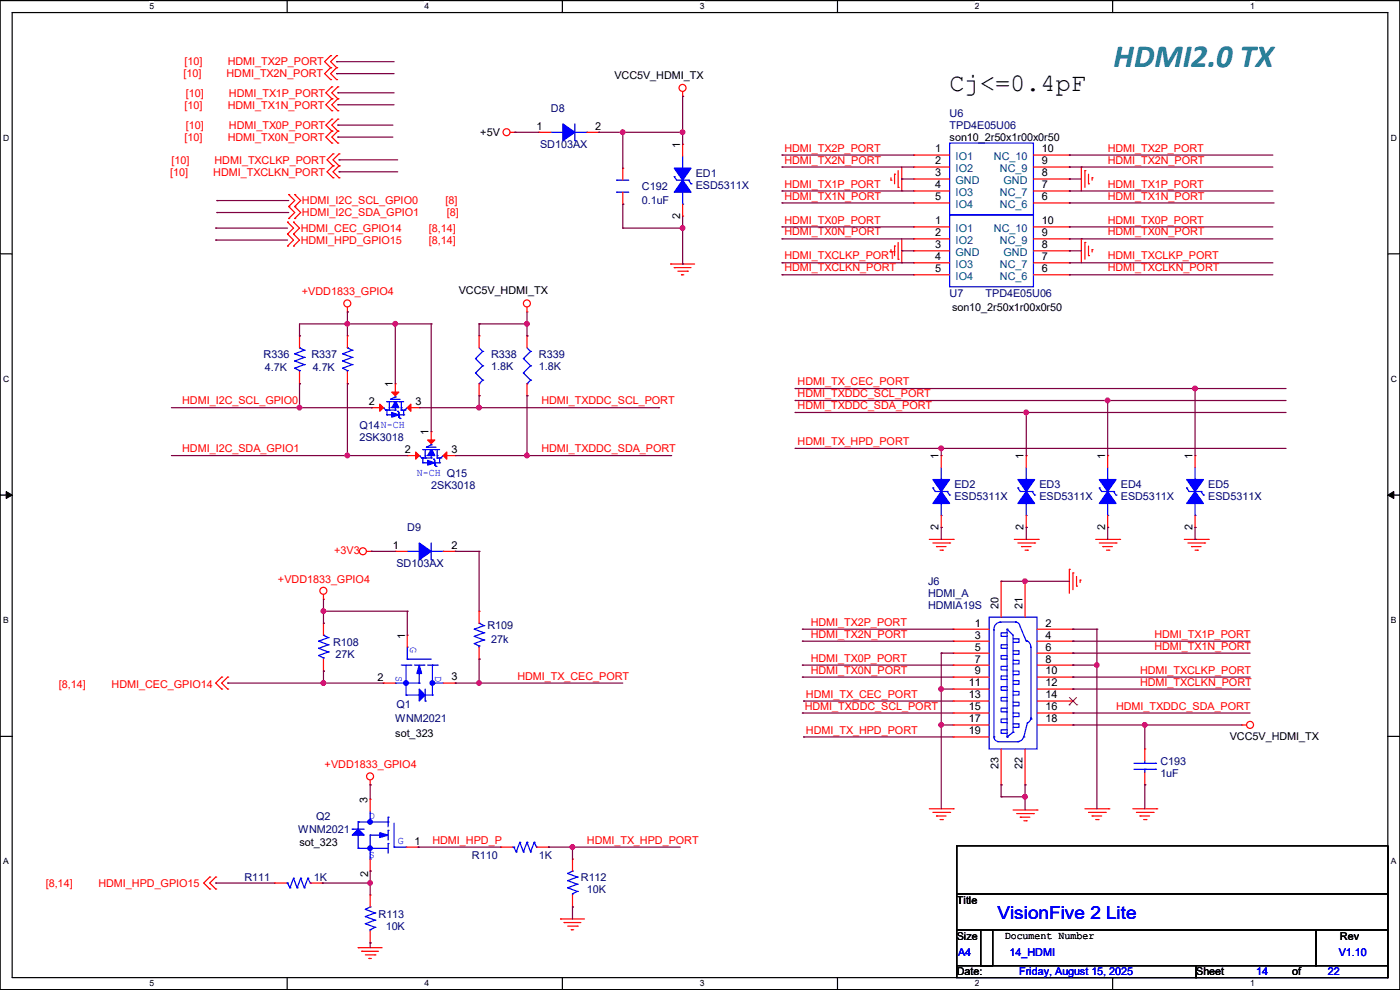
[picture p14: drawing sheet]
<svg xmlns="http://www.w3.org/2000/svg" width="297mm" height="210mm" viewBox="0 0 297 210" stroke-linecap="round" stroke-linejoin="round" font-family="sans-serif">
<defs><g id="words">
<text font-size="6.9" fill="#008080" x="236.3" y="14.3">HDMI2.0 TX</text>
<text font-size="5.3" x="201.5" y="19.4">Cj&lt;=0.4pF</text>
<text font-size="3.8" fill="#00f" x="211.6" y="195">VisionFive 2 Lite</text>
<g font-size="2.3" fill="#f00">
<text x="38.9" y="16.4">[10]</text>
<text x="39.2" y="13.9">[10]</text>
<text x="48" y="16.4">HDMI_TX2N_PORT</text>
<text x="48.3" y="13.9">HDMI_TX2P_PORT</text>
<text x="39.2" y="23">[10]</text>
<text x="39.4" y="20.5">[10]</text>
<text x="48.3" y="23">HDMI_TX1N_PORT</text>
<text x="48.6" y="20.5">HDMI_TX1P_PORT</text>
<text x="39.2" y="29.9">[10]</text>
<text x="39.4" y="27.3">[10]</text>
<text x="48.3" y="29.9">HDMI_TX0N_PORT</text>
<text x="48.6" y="27.3">HDMI_TX0P_PORT</text>
<text x="36.4" y="34.7">[10]</text>
<text x="45.5" y="34.7">HDMI_TXCLKP_PORT</text>
<text x="166.4" y="32.2">HDMI_TX2P_PORT</text>
<text x="166.4" y="34.7">HDMI_TX2N_PORT</text>
<text x="235" y="32.2">HDMI_TX2P_PORT</text>
<text x="235" y="34.7">HDMI_TX2N_PORT</text>
<text x="36.1" y="37.3">[10]</text>
<text x="45.3" y="37.3">HDMI_TXCLKN_PORT</text>
<text x="166.4" y="39.8">HDMI_TX1P_PORT</text>
<text x="235" y="39.8">HDMI_TX1P_PORT</text>
<text x="64.1" y="45.9">HDMI_I2C_SDA_GPIO1</text>
<text x="64.1" y="43.3">HDMI_I2C_SCL_GPIO0</text>
<text x="94.5" y="43.3">[8]</text>
<text x="94.8" y="45.9">[8]</text>
<text x="166.4" y="47.4">HDMI_TX0P_PORT</text>
<text x="166.4" y="42.3">HDMI_TX1N_PORT</text>
<text x="235" y="47.4">HDMI_TX0P_PORT</text>
<text x="235" y="42.3">HDMI_TX1N_PORT</text>
<text x="63.8" y="49.2">HDMI_CEC_GPIO14</text>
<text x="63.8" y="51.7">HDMI_HPD_GPIO15</text>
<text x="91" y="49.2">[8,14]</text>
<text x="91" y="51.7">[8,14]</text>
<text x="166.4" y="50">HDMI_TX0N_PORT</text>
<text x="235" y="50">HDMI_TX0N_PORT</text>
<text x="166.4" y="55">HDMI_TXCLKP_PORT</text>
<text x="166.4" y="57.6">HDMI_TXCLKN_PORT</text>
<text x="235" y="55">HDMI_TXCLKP_PORT</text>
<text x="235" y="57.6">HDMI_TXCLKN_PORT</text>
<text x="64.1" y="62.7">+VDD1833_GPIO4</text>
<text x="169.2" y="81.7">HDMI_TX_CEC_PORT</text>
<text x="38.7" y="85.8">HDMI_I2C_SCL_GPIO0</text>
<text x="114.9" y="85.8">HDMI_TXDDC_SCL_PORT</text>
<text x="169.2" y="84.2">HDMI_TXDDC_SCL_PORT</text>
<text x="169.2" y="86.8">HDMI_TXDDC_SDA_PORT</text>
<text x="38.7" y="95.9">HDMI_I2C_SDA_GPIO1</text>
<text x="114.9" y="95.9">HDMI_TXDDC_SDA_PORT</text>
<text x="169.2" y="94.4">HDMI_TX_HPD_PORT</text>
<text x="70.9" y="117.5">+3V3</text>
<text x="59" y="123.6">+VDD1833_GPIO4</text>
<text x="172" y="135.3">HDMI_TX2N_PORT</text>
<text x="172" y="132.8">HDMI_TX2P_PORT</text>
<text x="244.9" y="135.3">HDMI_TX1P_PORT</text>
<text x="244.9" y="137.8">HDMI_TX1N_PORT</text>
<text x="172" y="140.4">HDMI_TX0P_PORT</text>
<text x="172" y="142.9">HDMI_TX0N_PORT</text>
<text x="241.9" y="142.9">HDMI_TXCLKP_PORT</text>
<text x="12.5" y="146">[8,14]</text>
<text x="23.7" y="146">HDMI_CEC_GPIO14</text>
<text x="109.8" y="144.2">HDMI_TX_CEC_PORT</text>
<text x="171" y="148">HDMI_TX_CEC_PORT</text>
<text x="241.9" y="145.5">HDMI_TXCLKN_PORT</text>
<text x="170.7" y="150.5">HDMI_TXDDC_SCL_PORT</text>
<text x="171" y="155.6">HDMI_TX_HPD_PORT</text>
<text x="236.8" y="150.5">HDMI_TXDDC_SDA_PORT</text>
<text x="68.9" y="163">+VDD1833_GPIO4</text>
<text x="91.7" y="179">HDMI_HPD_P</text>
<text x="124.5" y="179">HDMI_TX_HPD_PORT</text>
<text x="9.7" y="188.1">[8,14]</text>
<text x="20.9" y="188.1">HDMI_HPD_GPIO15</text>
</g>
<g font-size="2.3">
<text x="130.3" y="16.7">VCC5V_HDMI_TX</text>
<text x="101.9" y="28.9">+5V</text>
<text x="113.8" y="27.5">1</text>
<text x="126.3" y="27.5">2</text>
<text x="201.5" y="29.9">son10_2r50x1r00x0r50</text>
<text x="144.3" y="31.4" transform="rotate(-90 144.3 31.4)">1</text>
<text x="198.4" y="32.3">1</text>
<text x="198.4" y="34.9">2</text>
<text x="221" y="32.3">10</text>
<text x="221" y="34.9">9</text>
<text x="198.4" y="40">4</text>
<text x="198.4" y="37.4">3</text>
<text x="221" y="40">7</text>
<text x="221" y="37.4">8</text>
<text x="144.3" y="46.4" transform="rotate(-90 144.3 46.4)">2</text>
<text x="198.4" y="47.6">1</text>
<text x="198.4" y="42.5">5</text>
<text x="221" y="47.6">10</text>
<text x="221" y="42.5">6</text>
<text x="198.4" y="50.1">2</text>
<text x="198.4" y="52.7">3</text>
<text x="221" y="50.1">9</text>
<text x="221" y="52.7">8</text>
<text x="198.4" y="55.2">4</text>
<text x="198.4" y="57.7">5</text>
<text x="221" y="55.2">7</text>
<text x="221" y="57.7">6</text>
<text x="97.3" y="62.4">VCC5V_HDMI_TX</text>
<text x="202" y="66">son10_2r50x1r00x0r50</text>
<text x="83.3" y="82.2" transform="rotate(-90 83.3 82.2)">1</text>
<text x="78.3" y="85.9">2</text>
<text x="88.2" y="85.9">3</text>
<text x="90.9" y="92.3" transform="rotate(-90 90.9 92.3)">1</text>
<text x="85.9" y="96.1">2</text>
<text x="95.8" y="96.1">3</text>
<text x="199.1" y="97.4" transform="rotate(-90 199.1 97.4)">1</text>
<text x="217.2" y="97.4" transform="rotate(-90 217.2 97.4)">1</text>
<text x="234.4" y="97.4" transform="rotate(-90 234.4 97.4)">1</text>
<text x="253" y="97.4" transform="rotate(-90 253 97.4)">1</text>
<text x="199.1" y="112.4" transform="rotate(-90 199.1 112.4)">2</text>
<text x="217.2" y="112.4" transform="rotate(-90 217.2 112.4)">2</text>
<text x="234.4" y="112.4" transform="rotate(-90 234.4 112.4)">2</text>
<text x="253" y="112.4" transform="rotate(-90 253 112.4)">2</text>
<text x="83.4" y="116.4">1</text>
<text x="95.8" y="116.4">2</text>
<text x="211.8" y="129.2" transform="rotate(-90 211.8 129.2)">20</text>
<text x="216.9" y="129.2" transform="rotate(-90 216.9 129.2)">21</text>
<text x="86" y="135.5" transform="rotate(-90 86 135.5)">1</text>
<text x="206.8" y="132.9">1</text>
<text x="206.8" y="135.5">3</text>
<text x="221.8" y="132.9">2</text>
<text x="221.8" y="135.5">4</text>
<text x="206.8" y="138">5</text>
<text x="206.8" y="140.5">7</text>
<text x="206.8" y="143.1">9</text>
<text x="221.8" y="138">6</text>
<text x="221.8" y="140.5">8</text>
<text x="221.8" y="143.1">10</text>
<text x="80.1" y="144.4">2</text>
<text x="95.8" y="144.4">3</text>
<text x="205.5" y="145.6">11</text>
<text x="205.5" y="148.2">13</text>
<text x="221.8" y="145.6">12</text>
<text x="221.8" y="148.2">14</text>
<text x="205.5" y="150.7">15</text>
<text x="205.5" y="153.2">17</text>
<text x="205.5" y="155.8">19</text>
<text x="221.8" y="150.7">16</text>
<text x="221.8" y="153.2">18</text>
<text x="83.9" y="156.4">sot_323</text>
<text x="260.9" y="156.9">VCC5V_HDMI_TX</text>
<text x="211.8" y="163.2" transform="rotate(-90 211.8 163.2)">23</text>
<text x="216.9" y="163.2" transform="rotate(-90 216.9 163.2)">22</text>
<text x="78" y="170.3" transform="rotate(-90 78 170.3)">3</text>
<text x="63.5" y="179.5">sot_323</text>
<text x="87.9" y="179.2">1</text>
<text x="78.1" y="186.1" transform="rotate(-90 78.1 186.1)">2</text>
<text x="203" y="191.7">Title</text>
<text x="203" y="199.3">Size</text>
<text x="213.1" y="199.1">Document Number</text>
<text x="284.3" y="199.3">Rev</text>
<text x="203" y="206.9">Date:</text>
<text x="253.8" y="206.9">Sheet</text>
<text x="274.1" y="206.9">of</text>
</g>
<g font-size="2.3" fill="#000080">
<text x="116.9" y="23.8">D8</text>
<text x="201.5" y="24.8">U6</text>
<text x="201.5" y="27.3">TPD4E05U06</text>
<text x="114.6" y="31.4">SD103AX</text>
<text x="136.2" y="40.3">C192</text>
<text x="147.6" y="37.5">ED1</text>
<text x="147.6" y="40">ESD5311X</text>
<text x="136.2" y="43.3">0.1uF</text>
<text x="201.5" y="62.9">U7</text>
<text x="209.1" y="62.9">TPD4E05U06</text>
<text x="55.9" y="75.9">R336</text>
<text x="66.1" y="75.9">R337</text>
<text x="104.2" y="75.9">R338</text>
<text x="114.3" y="75.9">R339</text>
<text x="56.2" y="78.7">4.7K</text>
<text x="66.3" y="78.7">4.7K</text>
<text x="104.2" y="78.4">1.8K</text>
<text x="114.3" y="78.4">1.8K</text>
<text x="76.2" y="91.1">Q14N-CH</text>
<text x="76.2" y="93.6">2SK3018</text>
<text x="91.5" y="103.8">2SK3018</text>
<text x="202.5" y="103.5">ED2</text>
<text x="202.5" y="106.1">ESD5311X</text>
<text x="220.5" y="103.5">ED3</text>
<text x="220.5" y="106.1">ESD5311X</text>
<text x="237.8" y="103.5">ED4</text>
<text x="237.8" y="106.1">ESD5311X</text>
<text x="256.3" y="103.5">ED5</text>
<text x="256.3" y="106.1">ESD5311X</text>
<text x="86.4" y="112.7">D9</text>
<text x="84.1" y="120.3">SD103AX</text>
<text x="196.9" y="124.1">J6</text>
<text x="196.9" y="126.7">HDMI_A</text>
<text x="196.9" y="129.2">HDMIA19S</text>
<text x="70.7" y="137.1">R108</text>
<text x="103.4" y="133.5">R109</text>
<text x="104.2" y="136.3">27k</text>
<text x="71.2" y="139.6">27K</text>
<text x="83.9" y="153.1">WNM2021</text>
<text x="84.1" y="150.3">Q1</text>
<text x="246.2" y="162.2">C193</text>
<text x="246.2" y="164.8">1uF</text>
<text x="67.1" y="173.9">Q2</text>
<text x="63.3" y="176.7">WNM2021</text>
<text x="100.1" y="182.3">R110</text>
<text x="114.3" y="182.3">1K</text>
<text x="51.9" y="186.9">R111</text>
<text x="66.6" y="186.9">1K</text>
<text x="123.2" y="186.9">R112</text>
<text x="124.5" y="189.4">10K</text>
<text x="80.3" y="194.7">R113</text>
<text x="81.8" y="197.3">10K</text>
</g>
<g font-size="2.3" fill="#004080">
<text x="202.7" y="34">IO1</text>
<text x="210.9" y="34">NC_10</text>
<text x="202.7" y="36.5">IO2</text>
<text x="202.7" y="41.6">IO3</text>
<text x="202.7" y="39">GND</text>
<text x="212.1" y="36.5">NC_9</text>
<text x="212.1" y="41.6">NC_7</text>
<text x="212.9" y="39">GND</text>
<text x="202.7" y="44.1">IO4</text>
<text x="212.1" y="44.1">NC_6</text>
<text x="202.7" y="49.2">IO1</text>
<text x="202.7" y="51.7">IO2</text>
<text x="210.9" y="49.2">NC_10</text>
<text x="212.1" y="51.7">NC_9</text>
<text x="202.7" y="56.8">IO3</text>
<text x="202.7" y="59.4">IO4</text>
<text x="202.7" y="54.3">GND</text>
<text x="212.1" y="56.8">NC_7</text>
<text x="212.1" y="59.4">NC_6</text>
<text x="212.9" y="54.3">GND</text>
</g>
<g font-size="2.3" fill="#00f">
<text x="88.4" y="101">N-CH Q15</text>
<text x="87" y="137.3" transform="rotate(90 87 137.3)">G</text>
<text x="83.9" y="143.4" transform="rotate(90 83.9 143.4)">S</text>
<text x="92.3" y="143.4" transform="rotate(90 92.3 143.4)">D</text>
<text x="78.3" y="173.7">D</text>
<text x="84.4" y="179">G</text>
<text x="78.3" y="182.1">S</text>
<text x="203.2" y="202.9">A4</text>
<text x="214.2" y="202.9">14_HDMI</text>
<text x="284" y="202.9">V1.10</text>
<text x="216.2" y="206.9">Friday, August 15, 2025</text>
<text x="266.5" y="206.9">14</text>
<text x="281.7" y="206.9">22</text>
</g>
<g font-size="1.8">
<text x="31.7" y="2">5</text>
<text x="90.1" y="2">4</text>
<text x="148.5" y="2">3</text>
<text x="206.8" y="2">2</text>
<text x="265.2" y="2">1</text>
<text x=".7" y="29.8">D</text>
<text x="295.1" y="29.8">D</text>
<text x=".7" y="81">C</text>
<text x="295.1" y="81">C</text>
<text x=".7" y="132.2">B</text>
<text x="295.1" y="132.2">B</text>
<text x=".7" y="183.4">A</text>
<text x="295.1" y="183.4">A</text>
<text x="31.7" y="209.3">5</text>
<text x="90.1" y="209.3">4</text>
<text x="148.5" y="209.3">3</text>
<text x="206.8" y="209.3">2</text>
<text x="265.2" y="209.3">1</text>
</g>
</g></defs>
<path d="M0 .1h297v209.8h-297zM2.6 2.7h291.8v204.7h-291.8z" fill="none" stroke="#000" stroke-width=".25"/>
<g fill="#fff">
<path d="M31.7 .4h1v2h-1z"/>
<path d="M31.7 207.6h1v2h-1z"/>
</g>
<path d="M60.9 .1v2.6M60.9 207.4v2.5" fill="none" stroke="#000" stroke-width=".25"/>
<g fill="#fff">
<path d="M90.1 .4h1v2h-1z"/>
<path d="M90.1 207.6h1v2h-1z"/>
</g>
<path d="M119.3 .1v2.6M119.3 207.4v2.5" fill="none" stroke="#000" stroke-width=".25"/>
<g fill="#fff">
<path d="M148.5 .4h.9v2h-.9z"/>
<path d="M148.5 207.6h.9v2h-.9z"/>
</g>
<path d="M177.7 .1v2.6M177.7 207.4v2.5" fill="none" stroke="#000" stroke-width=".25"/>
<g fill="#fff">
<path d="M206.8 .4h1v2h-1z"/>
<path d="M206.8 207.6h1v2h-1z"/>
</g>
<path d="M236.1 .1v2.6M236.1 207.4v2.5" fill="none" stroke="#000" stroke-width=".25"/>
<g fill="#fff">
<path d="M265.2 .4h1v2h-1z"/>
<path d="M265.2 207.6h1v2h-1z"/>
<path d="M.7 28.2h1.2v2h-1.2z"/>
<path d="M295.1 28.2h1.2v2h-1.2z"/>
<path d="M.7 79.4h1.2v2h-1.2z"/>
<path d="M295.1 79.4h1.2v2h-1.2z"/>
</g>
<path d="M0 53.8h2.6M294.4 53.8h2.6" fill="none" stroke="#000" stroke-width=".25"/>
<g fill="#fff">
<path d="M.7 130.6h1.2v2h-1.2z"/>
<path d="M295.1 130.6h1.1v2h-1.1z"/>
</g>
<path d="M0 105h2.6M294.4 105h2.6" fill="none" stroke="#000" stroke-width=".25"/>
<path d="M1.3 104.3l1.3 .7-1.3 .7zM294.4 105l1.3-.7v1.4z" fill="#000" stroke="#000" stroke-width=".21"/>
<g fill="#fff">
<path d="M.7 181.8h1.2v2h-1.2z"/>
<path d="M295.1 181.8h1.1v2h-1.1z"/>
</g>
<path d="M0 156.2h2.6M294.4 156.2h2.6M203 179.5h91.4v10.1h-91.4zM203 189.6h91.4v7.6h-91.4zM203 197.2h7.6v7.7h-7.6zM208.1 197.2h71.1v7.7h-71.1zM279.2 197.2h15.2v7.7h-15.2zM203 204.9h50.8v2.5h-50.8zM253.8 204.9h40.6v2.5h-40.6z" fill="none" stroke="#000" stroke-width=".25"/>
<g fill="none" stroke="#f00" stroke-width=".25">
<path d="M70.1 16.9h.1M70.1 14.4h.1M70.1 11.8h.1M70.1 14.4l-1.2 1.2 1.2 1.3M70.1 11.8l-1.2 1.3 1.2 1.3M70.4 18.4h.1M70.4 18.4l-1.3 1.3 1.3 1.3M71.4 16.9h.1M71.4 14.4h.1M71.4 11.8h.1M71.4 14.4l-1.3 1.2 1.3 1.3M71.4 11.8l-1.3 1.3 1.3 1.3"/>
<path d="M71.7 18.4h.1M71.7 18.4l-1.3 1.3 1.3 1.3M144.8 19.4v1M70.4 23.5h.1M70.4 21h.1M70.4 30.4h.1M70.4 27.8h.1M70.4 25.3h.1M70.4 21l-1.3 1.2 1.3 1.3M70.4 27.8l-1.3 1.3 1.3 1.3M70.4 25.3l-1.3 1.2 1.3 1.3M70.7 37.7h.1"/>
<path d="M70.7 35.2h.1M70.7 32.6h.1M70.7 35.2l-1.3 1.2 1.3 1.3M70.7 32.6l-1.3 1.3 1.3 1.3M71.7 23.5h.1M71.7 21h.1M71.7 30.4h.1M71.7 27.8h.1M71.7 25.3h.1M71.7 21l-1.3 1.2 1.3 1.3M71.7 27.8l-1.3 1.3 1.3 1.3M71.7 25.3l-1.3 1.2 1.3 1.3"/>
<path d="M71.9 37.7h.1M71.9 35.2h.1M71.9 32.6h.1M71.9 35.2l-1.2 1.2 1.2 1.3M71.9 32.6l-1.2 1.3 1.2 1.3M108.2 28.1h1.1M109.3 28.1h.1M114.3 28.1h.1M114.3 28.1h2.6M124.5 28.1h2.5M127 28.1h.1M132.1 35.7h.1"/>
<path d="M132.1 35.7v2.5M144.8 20.4h.1M144.8 30.6h.1M144.8 30.6v2.5M189 38.2h.1M189 37.7v.5M189.8 37h.1M189.8 37v2M190.5 39.8h.1M190.5 36.2v3.6M191.3 35.4v5.1M193.8 32.9h.1"/>
<path d="M193.8 35.4h.1M193.8 38h.1M193.8 32.9h7.7M193.8 35.4h7.7M193.8 38h7.7M219.2 32.9h7.7M219.2 35.4h7.7M219.2 38h7.7M226.9 32.9h.1M226.9 35.4h.1M226.9 38h.1M229.4 35.4h.1"/>
<path d="M229.4 35.4v5.1M230.2 36.2h.1M230.2 36.2v3.6M230.9 39h.1M230.9 37v2M231.7 37.7h.1M231.7 37.7v.5M61 47.1h.1M61 49.7h.1M61 52.2h.1M61 47.1l1.3 1.3-1.3 1.3M61 49.7l1.3 1.2-1.3 1.3"/>
<path d="M61.3 43.8h.1M61.3 46.4h.1M61.3 41.3h.1M61.3 43.8l1.2 1.3-1.2 1.3M61.3 41.3l1.2 1.2-1.2 1.3M62.3 47.1h.1M62.3 49.7h.1M62.3 52.2h.1M62.3 47.1l1.2 1.3-1.2 1.3M62.3 49.7l1.2 1.2-1.2 1.3M62.5 43.8h.1M62.5 46.4h.1"/>
<path d="M62.5 41.3h.1M62.5 43.8l1.3 1.3-1.3 1.3M62.5 41.3l1.3 1.2-1.3 1.3M132.1 43.3h.1M132.1 40.8v2.5M142.3 56h.1M142.3 56h5.1M143 56.8h.1M143 56.8h3.6M143.8 57.5h2M144.6 58.3h.1M144.6 58.3h.5"/>
<path d="M144.8 45.8h.1M144.8 43.3v2.5M145.8 57.5h.1M189 53.5h.1M189 53v.5M189.8 52.2h.1M189.8 52.2v2M190.5 55h.1M190.5 51.4v3.6M191.3 40.5h.1M191.3 55.8h.1M191.3 50.7v5.1"/>
<path d="M193.8 48.1h.1M193.8 50.7h.1M193.8 55.8h.1M193.8 58.3h.1M193.8 53.2h.1M193.8 40.5h.1M193.8 43.1h.1M193.8 58.3h7.7M193.8 48.1h7.7M193.8 50.7h7.7M193.8 55.8h7.7M193.8 53.2h7.7"/>
<path d="M193.8 40.5h7.7M193.8 43.1h7.7M219.2 58.3h7.7M219.2 48.1h7.7M219.2 50.7h7.7M219.2 55.8h7.7M219.2 53.2h7.7M219.2 40.5h7.7M219.2 43.1h7.7M226.9 48.1h.1M226.9 50.7h.1M226.9 55.8h.1"/>
<path d="M226.9 58.3h.1M226.9 53.2h.1M226.9 40.5h.1M226.9 43.1h.1M229.4 50.7h.1M229.4 50.7v5.1M230.2 51.4h.1M230.2 51.4v3.6M230.9 54.2h.1M230.9 52.2v2M231.7 53h.1M231.7 53v.5"/>
<path d="M63.5 71.2h.1M63.5 71.2v2.6M63.5 78.9v2.5M73.7 66.2h.1M73.7 71.2h.1M73.7 65.2v1M73.7 71.2v2.6M73.7 78.9v2.5M101.6 71.2h.1M101.6 71.2v2.6M111.8 66.2h.1M111.8 71.2h.1"/>
<path d="M111.8 65.2v1M111.8 71.2v2.6M63.5 81.4h.1M73.7 81.4h.1M78.8 86.5h.1M78.8 86.5h2.5M83.9 81.4h.1M83.9 81.4v2.5M86.4 96.6h.1M86.4 96.6h2.5M86.4 86.5h2.5M88.9 86.5h.1"/>
<path d="M91.5 91.6h.1M91.5 91.6v2.5M94 96.6h2.6M96.6 96.6h.1M101.6 83.9h.1M101.6 81.4v2.5M111.8 83.9h.1M111.8 81.4v2.5M199.7 96.6h.1M199.7 96.6v2.6M217.7 96.6h.1M217.7 96.6v2.6"/>
<path d="M235 96.6h.1M235 96.6v2.6M253.5 96.6h.1M253.5 96.6v2.6M77.8 117h1M78.8 117h.1M83.9 117h.1M83.9 117h2.5M94 117h2.6M96.6 117h.1M197.1 114.4h5.1M197.9 115.2h3.6"/>
<path d="M198.7 116h.1M198.7 116h2M199.4 116.7h.5M199.7 111.9h.1M199.7 109.3v2.6M199.9 116.7h.1M201.5 115.2h.1M202.2 114.4h.1M215.2 114.4h5.1M215.9 115.2h3.6M216.7 116h.1M216.7 116h2"/>
<path d="M217.5 116.7h.5M217.7 111.9h.1M217.7 109.3v2.6M218 116.7h.1M219.5 115.2h.1M220.3 114.4h.1M232.5 114.4h5M233.2 115.2h3.6M234 116h.1M234 116h2M234.7 116.7h.5M235 111.9h.1"/>
<path d="M235 109.3v2.6M235.2 116.7h.1M236.8 115.2h.1M237.5 114.4h.1M251.2 114.4h5.1M252 115.2h3.6M252.8 116h.1M252.8 116h2M253.5 111.9h.1M253.5 116.7h.5M253.5 109.3v2.6M254 116.7h.1"/>
<path d="M255.6 115.2h.1M256.3 114.4h.1M68.6 127.1h.1M68.6 132.2h.1M68.6 126.1v1M68.6 132.2v2.5M68.6 139.8v2.6M86.4 134.7h.1M86.4 134.7v2.6M101.6 129.7h.1M101.6 139.8h.1M101.6 129.7v2.5"/>
<path d="M101.6 137.3v2.5M202.2 133.5h.1M202.2 136h.1M202.2 138.6h.1M202.2 133.5h7.6M202.2 136h7.6M202.2 138.6h7.6M212.4 123.3h.1M212.4 123.3v7.6M217.5 123.3h.1M217.5 123.3v7.6M220 133.5h7.6"/>
<path d="M220 136h7.6M220 138.6h7.6M226.9 120.8h.1M226.9 120.8v5.1M227.6 121.5h.1M227.6 133.5h.1M227.6 136h.1M227.6 138.6h.1M227.6 121.5v3.6M228.4 124.3h.1M228.4 122.3v2M229.2 123.1h.1"/>
<path d="M229.2 123.1v.5M47 143.6h.1M47 146.2h.1M47 143.6l-1.2 1.3 1.2 1.3M48.3 143.6h.1M48.3 146.2h.1M48.3 143.6l-1.3 1.3 1.3 1.3M68.6 142.4h.1M81.3 144.9h.1M81.3 144.9h2.6M94 144.9h2.6M96.6 144.9h.1"/>
<path d="M202.2 141.1h.1M202.2 143.6h.1M202.2 146.2h.1M202.2 148.7h.1M202.2 151.3h.1M202.2 153.8h.1M202.2 156.3h.1M202.2 153.8h7.6M202.2 141.1h7.6M202.2 143.6h7.6M202.2 146.2h7.6M202.2 148.7h7.6"/>
<path d="M202.2 151.3h7.6M202.2 156.3h7.6M212.4 158.9v7.6M217.5 158.9v7.6M220 153.8h7.6M220 141.1h7.6M220 143.6h7.6M220 146.2h7.6M220 148.7h7.6M220 151.3h7.6M227.6 141.1h.1M227.6 143.6h.1"/>
<path d="M227.6 146.2h.1M227.6 148.7h.1M227.6 151.3h.1M227.6 153.8h.1M242.9 158.9h.1M242.9 158.9v2.5M263.4 153.8h.1M263.4 153.8h1.1M78.5 166.5h.1M78.5 169.5h.1M78.5 165.5v1M78.5 169.5v2.6"/>
<path d="M86.1 179.7h2.6M88.7 179.7h.1M106.2 179.7h.1M106.2 179.7h2.6M113.8 179.7h2.6M116.4 179.7h.1M197.1 171.6h5.1M197.9 172.3h3.6M198.7 173.1h.1M198.7 173.1h2M199.4 173.9h.5M199.9 173.9h.1"/>
<path d="M201.5 172.3h.1M202.2 171.6h.1M212.4 166.5h.1M214.9 171.8h5.1M215.7 172.6h3.5M216.5 173.4h.1M216.5 173.4h2M217.2 174.1h.5M217.5 166.5h.1M217.7 174.1h.1M219.2 172.6h.1M220 171.8h.1"/>
<path d="M230.2 171.6h5M230.9 172.3h3.6M231.7 173.1h.1M231.7 173.1h2M232.5 173.9h.5M233 173.9h.1M234.5 172.3h.1M235.2 171.6h.1M240.3 171.6h5.1M241.1 172.3h3.5M241.9 173.1h.1M241.9 173.1h2"/>
<path d="M242.6 173.9h.5M242.9 166.5h.1M242.9 164v2.5M243.1 173.9h.1M244.6 172.3h.1M245.4 171.6h.1M44.5 186.1h.1M44.5 188.6h.1M44.5 186.1l-1.3 1.2 1.3 1.3M45.8 186.1h.1M45.8 188.6h.1M45.8 186.1l-1.3 1.2 1.3 1.3"/>
<path d="M58.2 187.3h.1M58.2 187.3h2.5M65.8 187.3h2.6M68.4 187.3h.1M78.5 184.8h.1M78.5 189.9h.1M78.5 182.2v2.6M78.5 189.9v2.5M78.5 197.5v2.5M118.9 194.9h.1M118.9 194.9h5.1M119.7 195.7h.1"/>
<path d="M119.7 195.7h3.5M120.4 196.5h2.1M121.2 197.2h.1M121.2 197.2h.5M121.5 182.2h.1M121.5 192.4h.1M121.5 182.2v2.6M121.5 189.9v2.5M122.5 196.5h.1M76 201h.1M76 201h5.1M76.8 201.8h.1"/>
<path d="M76.8 201.8h3.5M77.5 202.6h2M78.3 203.3h.1M78.3 203.3h.5M78.5 200h.1M79.5 202.6h.1"/>
<circle cx="144.8" cy="18.6" r=".74"/>
<circle cx="107.5" cy="28" r=".74"/>
<circle cx="73.7" cy="64.4" r=".74"/>
<circle cx="111.8" cy="64.4" r=".74"/>
<circle cx="77" cy="116.9" r=".74"/>
<circle cx="68.6" cy="125.3" r=".74"/>
<circle cx="265.2" cy="153.8" r=".74"/>
<circle cx="78.5" cy="164.7" r=".74"/>
</g>
<g fill="none" stroke="#00f" stroke-width=".25">
<path d="M116.9 28.1h2.5M119.4 28.1h.1M122 29.8h.1M122 26.3v3.5M122 28.1h2.5M124.5 28.1h.1M130.9 38.2h.1M130.9 38.2h2.5M143 37.5h.1M143 37.5l.6 .7h2.5M144.8 35.7h.1M144.8 33.1v2.6"/>
<path d="M146.1 38.2h.1M146.1 38.2l.5 .8M146.6 39h.1M201.5 30.4h17.7v15.2h-17.7zM130.9 40.8h.1M130.9 40.8h2.5M144.8 43.3h.1M144.8 40.8v2.5M201.5 45.6h17.7v15.2h-17.7zM62.5 78.1h.1M62.5 76.6h.1M62.5 75.1h.1"/>
<path d="M62.5 78.1l1 .5M62.5 76.6l2.1 .7M62.5 75.1l2.1 .7M63.5 73.8h.1M63.5 78.6h.1M63.5 73.8l1.1 .5M63.5 78.6v.3M64.6 77.3h.1M64.6 75.8h.1M64.6 74.3h.1M64.6 77.3l-2.1 .8M64.6 75.8l-2.1 .8"/>
<path d="M64.6 74.3l-2.1 .8M72.7 78.1h.1M72.7 76.6h.1M72.7 75.1h.1M72.7 78.1l1 .5M72.7 76.6l2 .7M72.7 75.1l2 .7M73.7 73.8h.1M73.7 78.6h.1M73.7 73.8l1 .5M73.7 78.6v.3M74.7 77.3h.1"/>
<path d="M74.7 75.8h.1M74.7 74.3h.1M74.7 77.3l-2 .8M74.7 75.8l-2 .8M74.7 74.3l-2 .8M100.9 76.1h.1M100.9 79.1h.1M100.9 76.1l1.5 1.5M100.9 79.1l1.5 1.5M101.6 73.8l.8 .7M102.4 74.5h.1M102.4 77.6h.1"/>
<path d="M102.4 74.5l-1.5 1.6M102.4 77.6l-1.5 1.5M111 76.1h.1M111 79.1h.1M111 76.1l1.6 1.5M111 79.1l1.6 1.5M111.8 73.8l.8 .7M112.6 74.5h.1M112.6 77.6h.1M112.6 74.5l-1.6 1.6M112.6 77.6l-1.6 1.5M81.3 86.5h.1"/>
<path d="M81.3 86.5l.5 .5M81.8 87h.1M81.8 87h2.1M82.1 85.2h.1M82.1 87h.1M82.1 88h.1M82.1 85.2h1M82.1 87v1M82.1 88h3.5M82.6 86.5h.1M82.6 87h.1M82.6 85.2v1.8"/>
<path d="M82.8 84.7h.1M82.8 84.7h2.1M83.1 84.7h.1M83.4 85.2h.1M83.4 85.2h1M83.9 87h.1M83.9 84.2h.1M83.9 83.9v.3M83.9 86.5v.5M83.9 84.2l-1.1 .5M84.4 87.2h.1M84.4 87.2l.2 .3"/>
<path d="M84.6 85.2h.1M84.6 88.5h.1M84.6 87.5v1M84.6 85.2h1M84.6 88.5l.3 .3M84.9 88.8h.1M85.1 86.5h.1M85.1 87h.1M85.1 85.2v1.8M85.1 87h.8M85.6 88h.1M85.6 87v1"/>
<path d="M85.9 87h.1M86.4 86.5l-.5 .5M88.9 96.6h.1M88.9 96.6l.6 .6M89.5 97.2h.1M89.5 97.2h2M89.7 95.4h.1M89.7 97.2h.1M89.7 98.2h.1M89.7 95.4h1M89.7 97.2v1M89.7 98.2h3.6"/>
<path d="M90.2 96.6h.1M90.2 97.2h.1M90.2 95.4v1.8M90.5 94.9h.1M90.5 94.9h2M90.7 94.9h.1M91 95.4h.1M91 95.4h1M91.5 97.2h.1M91.5 94.4h.1M91.5 94.1v.3M91.5 96.6v.6"/>
<path d="M91.5 94.4l-1 .5M92 97.4h.1M92 97.4l.2 .3M92.2 95.4h.1M92.2 98.7h.1M92.2 97.7v1M92.2 95.4h1.1M92.2 98.7l.3 .2M92.5 98.9h.1M92.8 96.6h.1M92.8 97.2h.1M92.8 95.4v1.8"/>
<path d="M92.8 97.2h.7M93.3 98.2h.1M93.3 97.2v1M93.5 97.2h.1M94 96.6l-.5 .6M101.6 81.4h.1M102.4 80.6h.1M102.4 80.6l-.8 .8M111.8 81.4h.1M112.6 80.6h.1M112.6 80.6l-.8 .8M199.7 99.2v2.5"/>
<path d="M217.7 99.2v2.5M235 99.2v2.5M253.5 99.2v2.5M86.4 117h2.5M88.9 117h.1M91.5 118.7h.1M91.5 115.2v3.5M91.5 117h2.5M94 117h.1M197.9 103.5h.1M197.9 103.5l.5 .8h2.6M199.7 101.7h.1"/>
<path d="M199.7 109.3h.1M199.7 106.8v2.5M201 104.3h.1M201 104.3l.5 .7M201.5 105h.1M215.9 103.5h.1M215.9 103.5l.6 .8h2.5M217.7 101.7h.1M217.7 109.3h.1M217.7 106.8v2.5M219 104.3h.1M219 104.3l.5 .7"/>
<path d="M219.5 105h.1M233.2 103.5h.1M233.2 103.5l.5 .8h2.6M235 101.7h.1M235 109.3h.1M235 106.8v2.5M236.3 104.3h.1M236.3 104.3l.5 .7M236.8 105h.1M251.8 103.5h.1M251.8 103.5l.5 .8h2.5M253.5 101.7h.1"/>
<path d="M253.5 109.3h.1M253.5 106.8v2.5M254.8 104.3h.1M254.8 104.3l.5 .7M255.3 105h.1M67.6 139.1h.1M67.6 137.5h.1M67.6 136h.1M67.6 139.1l1 .5M67.6 137.5l2 .8M67.6 136l2 .8M68.6 134.7h.1"/>
<path d="M68.6 139.6h.1M68.6 134.7l1 .6M68.6 139.6v.2M69.6 138.3h.1M69.6 136.8h.1M69.6 135.3h.1M69.6 138.3l-2 .8M69.6 136.8l-2 .7M69.6 135.3l-2 .7M86.4 139.8h.1M86.4 137.3h.1M86.4 139.8h5.1"/>
<path d="M86.4 137.3v2.5M100.6 136.5h.1M100.6 135h.1M100.6 133.5h.1M100.6 136.5l1 .5M100.6 135l2.1 .8M100.6 133.5l2.1 .7M101.6 132.2h.1M101.6 137h.1M101.6 132.2l1.1 .5M101.6 137v.3M102.7 135.8h.1"/>
<path d="M102.7 134.2h.1M102.7 132.7h.1M102.7 135.8l-2.1 .7M102.7 134.2l-2.1 .8M102.7 132.7l-2.1 .8M209.8 130.9h10.2v28h-10.2zM210.9 133.5v22.8M212.1 132h3.3M212.4 132a1.5 1.5 0 0 0-1.5 1.7M213.7 133.5h.1M213.7 134.2h-1.3v.8h1.3M213.7 136.8h-1.3v.7h1.3"/>
<path d="M213.7 139.1h-1.3v.7h1.3M213.7 133.5v22.8M213.7 133.5l1.2 1.2v20.6M214.9 135.5h1.3v.8h-1.3M214.9 138h1.3v.8h-1.3M215.4 132a1 1 0 0 1 1 1M215.4 132h.1M216.5 133l1.2 3M217.7 135.8a1.5 1.5 0 0 1 1 1.5M217.7 136h.1M218.7 137.3v15.2M83.9 144.9h.1"/>
<path d="M83.9 144.9h5M85.1 141.1h2.1M86.1 147.4h.1M86.1 141.1v6.3M86.1 147.4h2.8M87.2 141.1h.1M87.9 141.1h2.1M88.9 147.4h.1M88.9 144.9h.1M88.9 142.4v2.5M90 141.1h.1M90.2 148.7h.1"/>
<path d="M90.2 146.2v2.5M90.2 147.4h1.5M90.7 141.1h2.1M91.7 147.4h.1M91.7 141.1h.1M91.7 144.9h.1M91.7 141.1v6.3M91.7 144.9h2.3M92.8 141.1h.1M210.9 156.3a1 1 0 0 0 .7 1M210.9 156.3h.1M211.6 157.4h4.3"/>
<path d="M213.7 156.3h.1M213.7 141.4h-1.3v.7h1.3M213.7 143.4h-1.3v.7h1.3M213.7 145.7h-1.3v.7h1.3M213.7 148h-1.3v.7h1.3M213.7 150.2h-1.3v.8h1.3M213.7 152.5h-1.3v.8h1.3M213.7 154.8h-1.3v.8h1.3M214.9 155.3h.1M214.9 140.1h1.3v.7h-1.3M214.9 142.4h1.3v.7h-1.3M214.9 144.4h1.3v.8h-1.3"/>
<path d="M214.9 146.7h1.3v.7h-1.3M214.9 149h1.3v.7h-1.3M214.9 151.3h1.3v.7h-1.3M214.9 153.5h1.3v.8h-1.3M214.9 155.3l-1.2 1M215.9 157.4h.1M217.1 156.3a1.25 1.25 0 0 1-1.2 1M217.2 156.3h.1M218 153.3l-.8 3M218.7 152.3a1.25 1.25 0 0 1-.8 1.1M218.7 152.5h.1M74.7 175.9h.1"/>
<path d="M74.7 175.9h2.6M76 180h.1M76 177.2h.1M76 174.4h.1M76 180h6.3M76 174.4v1.5M76 177.2v2.8M76 174.4h6.3M78.5 174.4h.1M78.5 177.2h.1M78.5 172.1v2.3M78.5 177.2v5"/>
<path d="M78.5 177.2h2.6M82.3 178.9h.1M82.3 176.1h.1M82.3 173.4h.1M82.3 174.4h.1M82.3 173.4v2M82.3 176.1v2.1M82.3 178.9v2.1M83.6 179.7h.1M83.6 179.7h2.5M83.6 174.6v5.1M86.1 179.7h.1"/>
<path d="M108.8 179.7h.2M109 179.7h.1M109 179.7l.5 1M110.3 178.7h.1M110.3 178.7l-.8 2M110.3 178.7l.7 2M111.8 178.7h.1M111.8 178.7l-.8 2M111.8 178.7l.8 2M113.3 178.7h.1M113.3 178.7l-.7 2M113.3 178.7l.5 1"/>
<path d="M113.8 179.7h.1M240.6 163.2h4.6M240.6 161.9h4.6M242.9 161.9h.1M242.9 163.2h.1M242.9 161.4v.5M242.9 163.2v.8M245.2 163.2h.1M245.2 161.9h.1M60.7 187.3h.3M61 187.3h.1M61 187.3l.5 1"/>
<path d="M61.5 188.3h.1M62.3 186.3h.1M62.3 186.3l-.8 2M62.3 186.3l.7 2M63 188.3h.1M63.8 186.3h.1M63.8 186.3l-.8 2M63.8 186.3l.8 2M64.6 188.3h.1M65.3 186.3h.1M65.3 186.3l-.7 2M65.3 186.3l.5 1"/>
<path d="M65.8 187.3h.1M77.5 196h.1M77.5 194.4h.1M77.5 192.9h.1M77.5 196l2 .7M77.5 194.4l2 .8M77.5 192.9l2 .8M78.5 182.2h.1M78.5 192.4h.1M78.5 197.2h.1M78.5 197.2v.3M78.5 192.4l-1 .5"/>
<path d="M79.5 196.7h.1M79.5 195.2h.1M79.5 193.7h.1M79.5 196.7l-1 .5M79.5 195.2l-2 .8M79.5 193.7l-2 .7M109.5 180.7h.1M111 180.7h.1M112.6 180.7h.1M120.4 188.3h.1M120.4 186.8h.1M120.4 185.3h.1"/>
<path d="M120.4 188.3l2.1 .8M120.4 186.8l2.1 .8M120.4 185.3l2.1 .8M121.5 184.8h.1M121.5 189.6h.1M121.5 184.8l-1.1 .5M121.5 189.6v.3M122.5 189.1h.1M122.5 187.6h.1M122.5 186.1h.1M122.5 189.1l-1 .5M122.5 187.6l-2.1 .7"/>
<path d="M122.5 186.1l-2.1 .7"/>
</g>
<g fill="#00f" stroke="#00f" stroke-width=".25">
<path d="M88.9 146.2l1.3 1.2-1.3 1.3z"/>
<path d="M88.9 141.1l.6 1.8h-1.1z"/>
<path d="M74.7 177.2l1.3-1.3 1.3 1.3z"/>
<path d="M80.6 176.7l1.7 .5-1.7 .5z"/>
<path d="M119.4 26.3l2.6 1.8-2.6 1.7z" fill-rule="evenodd"/>
<path d="M233.2 101.7h3.6l-1.8 2.6z" fill-rule="evenodd"/>
<path d="M235 104.3l1.8 2.5h-3.6z" fill-rule="evenodd"/>
<path d="M88.9 115.2l2.6 1.8-2.6 1.7z" fill-rule="evenodd"/>
<path d="M197.9 101.7h3.6l-1.8 2.6z" fill-rule="evenodd"/>
<path d="M199.7 104.3l1.8 2.5h-3.6z" fill-rule="evenodd"/>
<path d="M215.9 101.7h3.6l-1.8 2.6z" fill-rule="evenodd"/>
<path d="M217.7 104.3l1.8 2.5h-3.6z" fill-rule="evenodd"/>
<path d="M91.5 95.4l.7 1.2h-1.5z" fill-rule="evenodd"/>
<path d="M90.7 97.7l1.5 .5v.5v-.5l-1.5 .5z" fill-rule="evenodd"/>
<path d="M143 35.7h3.6l-1.8 2.5z" fill-rule="evenodd"/>
<path d="M144.8 38.2l1.8 2.6h-3.6z" fill-rule="evenodd"/>
<path d="M83.9 85.2l.7 1.3h-1.5z" fill-rule="evenodd"/>
<path d="M83.1 87.5l1.5 .5v.5v-.5l-1.5 .5z" fill-rule="evenodd"/>
<path d="M251.8 101.7h3.5l-1.8 2.6z" fill-rule="evenodd"/>
<path d="M253.5 104.3l1.8 2.5h-3.5z" fill-rule="evenodd"/>
<circle cx="91.7" cy="144.9" r=".49"/>
<circle cx="86.1" cy="144.9" r=".49"/>
<circle cx="78.5" cy="174.3" r=".49"/>
<circle cx="78.5" cy="179.9" r=".49"/>
</g>
<path d="M226.8 149.5h.1M226.9 148l1.5 1.5M228.4 148l-1.6 1.5M228.4 149.5h.1" fill="none" stroke="#804000" stroke-width=".21"/>
<g fill="#f00" stroke="#f00" stroke-width=".25">
<path d="M90.7 93.3h1.5l-.7 .8z"/>
<path d="M94 96.6l.8-.7v1.5z"/>
<path d="M88.2 95.9l.7 .7-.7 .8z"/>
<path d="M83.1 83.2h1.5l-.7 .7z"/>
<path d="M86.4 86.5l.8-.8v1.5z"/>
<path d="M80.6 85.7l.7 .8-.7 .7z"/>
</g>
<g fill="none" stroke="#800040" stroke-width=".25">
<path d="M71.4 13.1h.1M71.4 15.6h.1M71.4 13.1h12.2M71.4 15.6h12.2M71.7 19.7h.1M71.7 19.7h11.9M71.7 29.1h.1M71.7 26.5h.1M71.7 22.2h.1M71.7 29.1h11.7M71.7 26.5h11.7M71.7 22.2h11.9"/>
<path d="M71.9 33.9h.1M71.9 36.4h.1M71.9 33.9h12.5M71.9 36.4h12.5M109.3 28.1h.1M109.3 28.1h5M127 28.1h.1M127 28.1h17.8M132.1 28.1h.1M132.1 28.1v7.6M144.8 20.4h.1M144.8 28.1h.1"/>
<path d="M144.8 20.4v10.2M165.9 32.9h.1M165.9 35.4h.1M165.9 32.9h27.9M165.9 35.4h27.9M191.3 38h.1M191.3 38h2.5M226.9 32.9h.1M226.9 35.4h.1M226.9 38h.1M226.9 32.9h43.1M226.9 35.4h43.1"/>
<path d="M226.9 38h2.5M45.8 48.4h.1M45.8 50.9h.1M45.8 48.4h15.2M45.8 50.9h15.2M46 42.5h.1M46 45.1h.1M46 42.5h15.3M46 45.1h15.3M132.1 48.4h.1M132.1 43.3h.1M132.1 48.4h12.7"/>
<path d="M132.1 43.3v5.1M144.8 48.4h.1M144.8 56h.1M144.8 45.8v10.2M165.9 50.7h.1M165.9 48.1h.1M165.9 55.8h.1M165.9 58.3h.1M165.9 40.5h.1M165.9 43.1h.1M165.9 40.5h27.9M165.9 55.8h27.9"/>
<path d="M165.9 48.1h27.9M165.9 43.1h27.9M165.9 50.7h27.9M165.9 58.3h27.9M191.3 53.2h.1M191.3 53.2h2.5M226.9 40.5h.1M226.9 55.8h.1M226.9 48.1h.1M226.9 43.1h.1M226.9 50.7h.1M226.9 58.3h.1"/>
<path d="M226.9 53.2h.1M226.9 40.5h43.1M226.9 55.8h43.1M226.9 48.1h43.1M226.9 43.1h43.4M226.9 50.7h43.1M226.9 58.3h43.1M226.9 53.2h2.5M63.5 71.2h.1M73.7 68.7h.1M73.7 66.2h.1M73.7 66.2v5"/>
<path d="M83.9 68.7h.1M83.9 68.7v12.7M91.5 68.7h.1M91.5 68.7h-28v2.5M91.5 68.7v22.9M101.6 68.7h.1M101.6 68.7v2.5M101.6 68.7h10.2M111.8 68.7h.1M111.8 71.2h.1M111.8 66.2v5M36.4 96.6h50"/>
<path d="M36.4 86.5h42.4M63.5 86.5h.1M63.5 81.4h.1M63.5 81.4v5.1M73.7 96.6h.1M73.7 81.4h.1M73.7 81.4v15.2M78.8 86.5h.1M88.9 86.5h50.8M96.6 96.6h45.7M101.6 86.5h.1M101.6 83.9h.1"/>
<path d="M101.6 83.9v2.6M111.8 96.6h.1M111.8 83.9h.1M111.8 83.9v12.7M139.7 86.5h.1M142.3 96.6h.1M168.7 85h.1M168.7 87.5h.1M168.7 95.1h.1M168.7 82.4h.1M168.7 82.4h104.1M168.7 85h104.1"/>
<path d="M168.7 87.5h104.1M168.7 95.1h104.1M199.7 95.1h.1M199.7 95.1v1.5M217.7 87.5h.1M217.7 87.5v9.1M235 85h.1M235 85v11.6M253.5 82.4h.1M253.5 82.4v14.2M78.8 117h.1M78.8 117h5.1"/>
<path d="M96.6 117h.1M96.6 117h5M101.6 117h.1M101.6 117v12.7M199.7 111.9h.1M199.7 111.9v2.5M217.7 111.9h.1M217.7 111.9v2.5M235 111.9h.1M235 111.9v2.5M253.5 111.9h.1M253.5 114.4h.1"/>
<path d="M253.5 111.9v2.5M253.5 114.4h.3M68.6 129.7h.1M68.6 132.2h.1M68.6 127.1v5.1M68.6 129.7h17.8M86.4 129.7h.1M86.4 129.7v5M101.6 139.8h.1M101.6 139.8v5.1M170.2 136h.1M170.2 133.5h.1"/>
<path d="M170.2 136h32M170.2 133.5h32M199.7 138.6h.1M199.7 138.6v33M199.7 138.6h2.5M212.4 123.3h.1M212.4 123.3h14.5M217.5 123.3h.1M227.6 136h.1M227.6 133.5h.1M227.6 138.6h.1M227.6 136h37.6"/>
<path d="M227.6 138.6h37.6M227.6 133.5h5.1M232.7 133.5h.1M232.7 133.5v38.1M48.3 144.9h.1M48.3 144.9h33M68.6 142.4h.1M68.6 144.9h.1M68.6 142.4v2.5M96.6 144.9h.1M96.6 144.9h35.5M101.6 144.9h.1"/>
<path d="M170.2 141.1h.1M170.2 143.6h.1M170.2 151.3h.1M170.2 141.1h32M170.2 151.3h32M170.2 143.6h32M170.5 156.3h.1M170.5 148.7h.1M170.5 156.3h31.7M170.5 148.7h31.7M199.7 153.8h.1M199.7 146.2h.1"/>
<path d="M199.7 153.8h2.5M199.7 146.2h2.5M227.6 146.2h.1M227.6 151.3h.1M227.6 143.6h.1M227.6 153.8h.1M227.6 141.1h.1M227.6 153.8h35.8M227.6 141.1h5.1M227.6 146.2h37.6M227.6 151.3h37.6M227.6 143.6h37.6"/>
<path d="M232.7 141.1h.1M242.9 153.8h.1M242.9 153.8v5.1M78.5 166.5h.1M78.5 166.5v3M88.7 179.7h.1M88.7 179.7h17.5M116.4 179.7h.1M116.4 179.7h27.9M121.5 179.7h.1M121.5 179.7v2.5M212.4 166.5h.1"/>
<path d="M212.4 169h.1M212.4 166.5v2.5M212.4 169h5.1M217.5 166.5h.1M217.5 169h.1M217.5 166.5v5.3M242.9 166.5h.1M242.9 166.5v5.1M45.8 187.3h.1M45.8 187.3h12.4M68.4 187.3h.1M68.4 187.3h10.1"/>
<path d="M78.5 184.8h.1M78.5 187.3h.1M78.5 184.8v5.1M121.5 192.4h.1M121.5 192.4v2.5M78.5 200h.1M78.5 200v1"/>
</g>
<g fill="#f0f" stroke="#f0f" stroke-width=".25">
<circle cx="235" cy="84.9" r=".49"/>
<circle cx="253.5" cy="82.4" r=".49"/>
<circle cx="199.7" cy="95.1" r=".49"/>
<circle cx="217.7" cy="87.5" r=".49"/>
<circle cx="242.8" cy="153.8" r=".49"/>
<circle cx="232.7" cy="141.1" r=".49"/>
<circle cx="199.7" cy="146.2" r=".49"/>
<circle cx="199.7" cy="153.8" r=".49"/>
<circle cx="217.4" cy="169" r=".49"/>
<circle cx="121.4" cy="179.7" r=".49"/>
<circle cx="78.5" cy="187.3" r=".49"/>
<circle cx="101.6" cy="144.9" r=".49"/>
<circle cx="68.6" cy="144.9" r=".49"/>
<circle cx="217.4" cy="123.3" r=".49"/>
<circle cx="132.1" cy="28" r=".49"/>
<circle cx="144.8" cy="28" r=".49"/>
<circle cx="144.8" cy="48.4" r=".49"/>
<circle cx="73.7" cy="96.6" r=".49"/>
<circle cx="63.5" cy="86.5" r=".49"/>
<circle cx="83.8" cy="68.7" r=".49"/>
<circle cx="73.7" cy="68.7" r=".49"/>
<circle cx="111.8" cy="68.7" r=".49"/>
<circle cx="101.6" cy="86.5" r=".49"/>
<circle cx="111.8" cy="96.6" r=".49"/>
<circle cx="68.6" cy="129.6" r=".49"/>
</g>
<use href="#words"/>
</svg>
